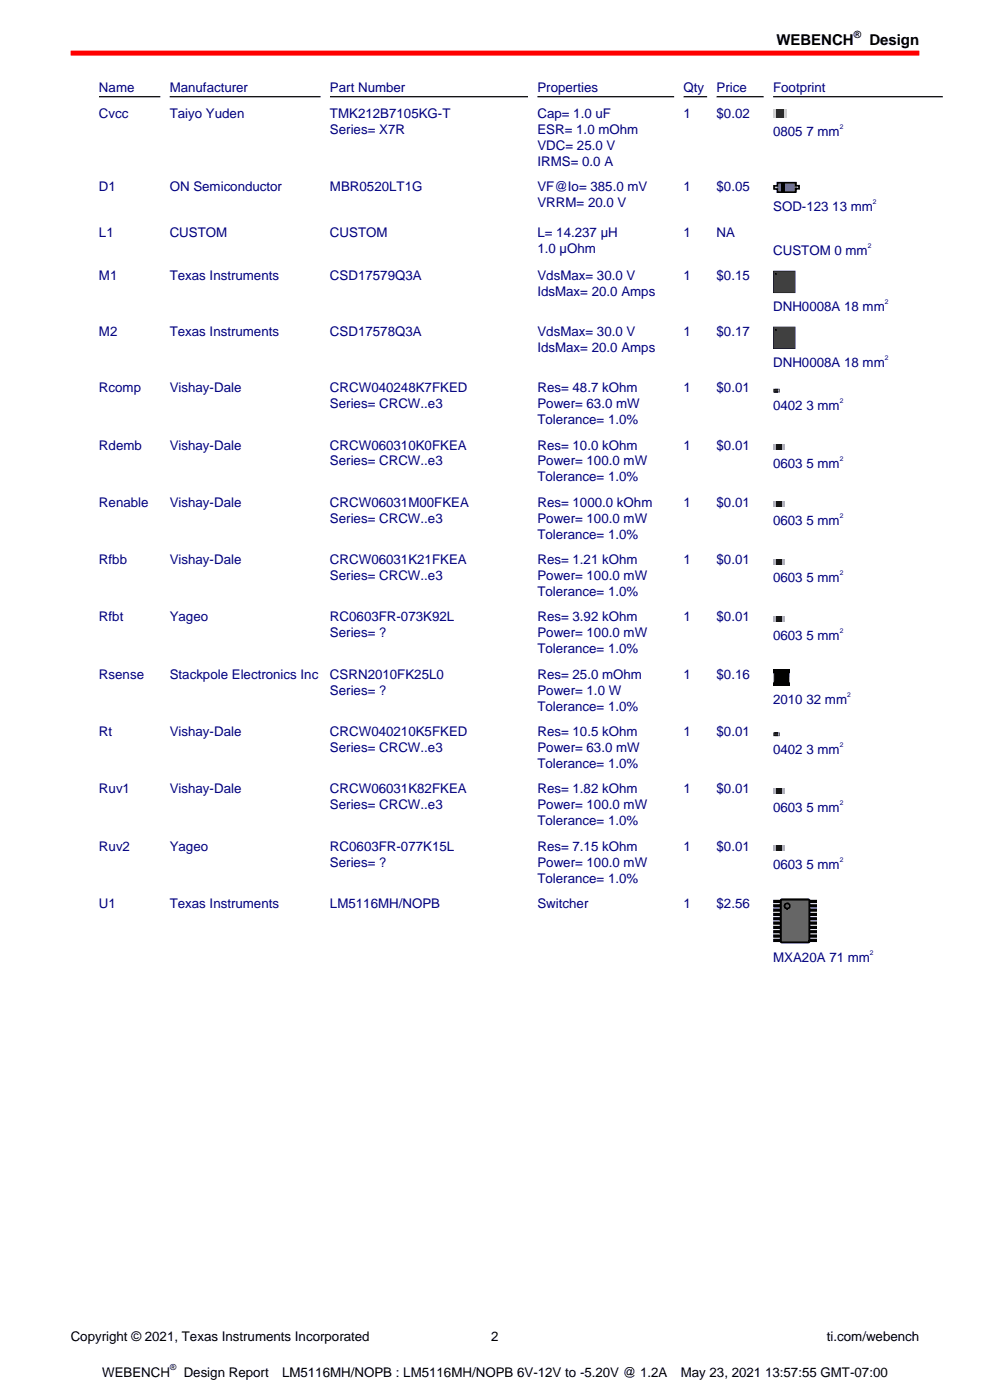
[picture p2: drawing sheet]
<svg xmlns="http://www.w3.org/2000/svg" width="210mm" height="297mm" viewBox="0 0 210 297" stroke-linecap="round" stroke-linejoin="round" font-family="sans-serif">
<defs><g id="words">
<g font-size="3.2">
<text x="164.7" y="9.6">WEBENCH</text>
<text x="184.4" y="9.6">Design</text>
</g>
<g font-size="2.8" fill="#000080">
<text x="21" y="19.4">Name</text>
<text x="36" y="19.4">Manufacturer</text>
<text x="70" y="19.4">Part Number</text>
<text x="114" y="19.4">Properties</text>
<text x="145" y="19.4">Qty</text>
<text x="152" y="19.4">Price</text>
<text x="164" y="19.4">Footprint</text>
<text x="21" y="25.1">Cvcc</text>
<text x="36" y="25.1">Taiyo Yuden</text>
<text x="70" y="25.1">TMK212B7105KG-T</text>
<text x="70" y="28.5">Series= X7R</text>
<text x="114" y="25.1">Cap= 1.0 uF</text>
<text x="114" y="28.5">ESR= 1.0 mOhm</text>
<text x="145" y="25.1">1</text>
<text x="152" y="25.1">$0.02</text>
<text x="164" y="28.9">0805 7 mm</text>
<text x="114" y="31.8">VDC= 25.0 V</text>
<text x="114" y="35.2">IRMS= 0.0 A</text>
<text x="21" y="40.6">D1</text>
<text x="36" y="40.6">ON Semiconductor</text>
<text x="70" y="40.6">MBR0520LT1G</text>
<text x="114" y="40.6">VF@Io= 385.0 mV</text>
<text x="145" y="40.6">1</text>
<text x="152" y="40.6">$0.05</text>
<text x="114" y="44">VRRM= 20.0 V</text>
<text x="164" y="44.8">SOD-123 13 mm</text>
<text x="21" y="50.2">L1</text>
<text x="36" y="50.2">CUSTOM</text>
<text x="70" y="50.2">CUSTOM</text>
<text x="114" y="50.2">L= 14.237 µH</text>
<text x="114" y="53.6">1.0 µOhm</text>
<text x="145" y="50.2">1</text>
<text x="152" y="50.2">NA</text>
<text x="21" y="59.5">M1</text>
<text x="36" y="59.5">Texas Instruments</text>
<text x="70" y="59.5">CSD17579Q3A</text>
<text x="114" y="59.5">VdsMax= 30.0 V</text>
<text x="145" y="59.5">1</text>
<text x="152" y="59.5">$0.15</text>
<text x="164" y="54.1">CUSTOM 0 mm</text>
<text x="114" y="62.9">IdsMax= 20.0 Amps</text>
<text x="164" y="65.9">DNH0008A 18 mm</text>
<text x="21" y="71.3">M2</text>
<text x="36" y="71.3">Texas Instruments</text>
<text x="70" y="71.3">CSD17578Q3A</text>
<text x="114" y="71.3">VdsMax= 30.0 V</text>
<text x="145" y="71.3">1</text>
<text x="152" y="71.3">$0.17</text>
<text x="114" y="74.7">IdsMax= 20.0 Amps</text>
<text x="164" y="77.8">DNH0008A 18 mm</text>
<text x="21" y="83.2">Rcomp</text>
<text x="36" y="83.2">Vishay-Dale</text>
<text x="70" y="83.2">CRCW040248K7FKED</text>
<text x="114" y="83.2">Res= 48.7 kOhm</text>
<text x="145" y="83.2">1</text>
<text x="152" y="83.2">$0.01</text>
<text x="70" y="86.6">Series= CRCW..e3</text>
<text x="114" y="86.6">Power= 63.0 mW</text>
<text x="114" y="90">Tolerance= 1.0%</text>
<text x="164" y="87">0402 3 mm</text>
<text x="21" y="95.4">Rdemb</text>
<text x="36" y="95.4">Vishay-Dale</text>
<text x="70" y="95.4">CRCW060310K0FKEA</text>
<text x="114" y="95.4">Res= 10.0 kOhm</text>
<text x="145" y="95.4">1</text>
<text x="152" y="95.4">$0.01</text>
<text x="70" y="98.7">Series= CRCW..e3</text>
<text x="114" y="98.7">Power= 100.0 mW</text>
<text x="164" y="99.2">0603 5 mm</text>
<text x="21" y="107.5">Renable</text>
<text x="36" y="107.5">Vishay-Dale</text>
<text x="70" y="107.5">CRCW06031M00FKEA</text>
<text x="114" y="102.1">Tolerance= 1.0%</text>
<text x="114" y="107.5">Res= 1000.0 kOhm</text>
<text x="145" y="107.5">1</text>
<text x="152" y="107.5">$0.01</text>
<text x="70" y="110.9">Series= CRCW..e3</text>
<text x="114" y="110.9">Power= 100.0 mW</text>
<text x="164" y="111.4">0603 5 mm</text>
<text x="21" y="119.7">Rfbb</text>
<text x="36" y="119.7">Vishay-Dale</text>
<text x="70" y="119.7">CRCW06031K21FKEA</text>
<text x="114" y="114.3">Tolerance= 1.0%</text>
<text x="114" y="119.7">Res= 1.21 kOhm</text>
<text x="145" y="119.7">1</text>
<text x="152" y="119.7">$0.01</text>
<text x="70" y="123.1">Series= CRCW..e3</text>
<text x="114" y="123.1">Power= 100.0 mW</text>
<text x="164" y="123.5">0603 5 mm</text>
<text x="21" y="131.8">Rfbt</text>
<text x="36" y="131.8">Yageo</text>
<text x="70" y="131.8">RC0603FR-073K92L</text>
<text x="114" y="126.5">Tolerance= 1.0%</text>
<text x="114" y="131.8">Res= 3.92 kOhm</text>
<text x="145" y="131.8">1</text>
<text x="152" y="131.8">$0.01</text>
<text x="70" y="135.2">Series= ?</text>
<text x="114" y="135.2">Power= 100.0 mW</text>
<text x="164" y="135.7">0603 5 mm</text>
<text x="21" y="144">Rsense</text>
<text x="36" y="144">Stackpole Electronics Inc</text>
<text x="70" y="144">CSRN2010FK25L0</text>
<text x="114" y="138.6">Tolerance= 1.0%</text>
<text x="114" y="144">Res= 25.0 mOhm</text>
<text x="145" y="144">1</text>
<text x="152" y="144">$0.16</text>
<text x="70" y="147.4">Series= ?</text>
<text x="114" y="147.4">Power= 1.0 W</text>
<text x="164" y="149.3">2010 32 mm</text>
<text x="114" y="150.8">Tolerance= 1.0%</text>
<text x="21" y="156.2">Rt</text>
<text x="36" y="156.2">Vishay-Dale</text>
<text x="70" y="156.2">CRCW040210K5FKED</text>
<text x="70" y="159.5">Series= CRCW..e3</text>
<text x="114" y="156.2">Res= 10.5 kOhm</text>
<text x="114" y="159.5">Power= 63.0 mW</text>
<text x="145" y="156.2">1</text>
<text x="152" y="156.2">$0.01</text>
<text x="164" y="160">0402 3 mm</text>
<text x="114" y="162.9">Tolerance= 1.0%</text>
<text x="21" y="168.3">Ruv1</text>
<text x="36" y="168.3">Vishay-Dale</text>
<text x="70" y="168.3">CRCW06031K82FKEA</text>
<text x="70" y="171.7">Series= CRCW..e3</text>
<text x="114" y="168.3">Res= 1.82 kOhm</text>
<text x="114" y="171.7">Power= 100.0 mW</text>
<text x="145" y="168.3">1</text>
<text x="152" y="168.3">$0.01</text>
<text x="164" y="172.2">0603 5 mm</text>
<text x="114" y="175.1">Tolerance= 1.0%</text>
<text x="21" y="180.5">Ruv2</text>
<text x="36" y="180.5">Yageo</text>
<text x="70" y="180.5">RC0603FR-077K15L</text>
<text x="70" y="183.9">Series= ?</text>
<text x="114" y="180.5">Res= 7.15 kOhm</text>
<text x="114" y="183.9">Power= 100.0 mW</text>
<text x="145" y="180.5">1</text>
<text x="152" y="180.5">$0.01</text>
<text x="164" y="184.3">0603 5 mm</text>
<text x="114" y="187.2">Tolerance= 1.0%</text>
<text x="21" y="192.6">U1</text>
<text x="36" y="192.6">Texas Instruments</text>
<text x="70" y="192.6">LM5116MH/NOPB</text>
<text x="114" y="192.6">Switcher</text>
<text x="145" y="192.6">1</text>
<text x="152" y="192.6">$2.56</text>
<text x="164" y="204">MXA20A 71 mm</text>
</g>
<g font-size="2.8">
<text x="15" y="284.4">Copyright © 2021, Texas Instruments Incorporated</text>
<text x="104.2" y="284.4">2</text>
<text x="175.4" y="284.4">ti.com/webench</text>
<text x="21.7" y="292">WEBENCH</text>
<text x="39" y="292">Design Report</text>
<text x="59.8" y="292">LM5116MH/NOPB : LM5116MH/NOPB 6V-12V to -5.20V @ 1.2A</text>
<text x="144.4" y="292">May 23, 2021 13:57:55 GMT-07:00</text>
</g>
<text font-size="2.1" x="181.1" y="8">®</text>
<text font-size="1.8" x="36.1" y="290.6">®</text>
<g font-size="1.4" fill="#000080">
<text x="178.1" y="27.4">2</text>
<text x="185.2" y="43.4">2</text>
<text x="184.1" y="52.6">2</text>
<text x="187.7" y="64.5">2</text>
<text x="187.7" y="76.3">2</text>
<text x="178.1" y="85.6">2</text>
<text x="178.1" y="97.7">2</text>
<text x="178.1" y="109.9">2</text>
<text x="178.1" y="122.1">2</text>
<text x="178.1" y="134.2">2</text>
<text x="179.7" y="147.9">2</text>
<text x="178.1" y="158.5">2</text>
<text x="178.1" y="170.7">2</text>
<text x="178.1" y="182.8">2</text>
<text x="184.5" y="202.5">2</text>
</g>
</g></defs>
<path d="M15 11.3h180" fill="none" stroke="#f00" stroke-width="1.1" stroke-linecap="butt"/>
<path d="M16 20.5h3" fill="none" stroke="#fff" stroke-width=".26"/>
<path d="M21 20.5h13M36 20.5h32M70 20.5h42M114 20.5h29M145 20.5h5M152 20.5h10M164 20.5h36" fill="none" stroke="#000" stroke-width=".26"/>
<path d="M164 23.3h2.8v1.8h-2.8z" fill="#cbcbcb"/>
<path d="M164.6 23.3h1.6v1.8h-1.6z" fill="#363636"/>
<path d="M164.3 39.4h5.2v.6h-5.2z" fill="#c9cdd3"/>
<path d="M164.7 38.7h4.3v2h-4.3z" fill="#737a7f"/>
<path d="M165.8 38.7h.7v2.1h-.7z" fill="#000"/>
<path d="M164.2 39.4h.7v-.6h3.9v.6h.7v.6h-.7v.8h-3.9v-.7h-.7z" fill="none" stroke="#000" stroke-width=".35"/>
<path d="M164 57.5h4.7v4.6h-4.7z" fill="#404040"/>
<g fill="#000">
<path d="M164.4 58.1a.15 .15 0 0 1 .3 0 .15 .15 0 0 1-.3 0zM164.4 58.1a.22 .22 0 0 0 .4 0 .22 .22 0 0 0-.4 0z"/>
<path d="M164.1 57.5h4.5v4.6h-4.5zM164 57.4v4.8h4.7v-4.8z"/>
<circle cx="164.6" cy="58.1" r=".17"/>
</g>
<path d="M164 69.4h4.7v4.6h-4.7z" fill="#404040"/>
<g fill="#000">
<path d="M164.4 70a.15 .15 0 0 1 .3 0 .15 .15 0 0 1-.3 0zM164.4 70a.22 .22 0 0 0 .4 0 .22 .22 0 0 0-.4 0z"/>
<path d="M164.1 69.4h4.5v4.5h-4.5zM164 69.3v4.7h4.7v-4.7z"/>
<circle cx="164.6" cy="70" r=".17"/>
</g>
<path d="M164 82.5h1.4v.7h-1.4z" fill="#cbcbcb"/>
<path d="M164.4 82.5h.7v.7h-.7z" fill="#363636"/>
<g fill="#000">
<path d="M164.4 82.6h.6v.5h-.6zM164.4 82.5v.7h.7v-.7z"/>
<path d="M164.1 82.6h1.2v.5h-1.2zM164 82.5v.7h1.4v-.7z"/>
</g>
<path d="M164 94.2h2.4v1.2h-2.4z" fill="#b3b3b3"/>
<path d="M164.6 94.2h1.2v1.2h-1.2z" fill="#1a1a1a"/>
<path d="M164 106.4h2.4v1.2h-2.4z" fill="#b3b3b3"/>
<path d="M164.6 106.4h1.2v1.2h-1.2z" fill="#1a1a1a"/>
<path d="M164 118.5h2.4v1.3h-2.4z" fill="#b3b3b3"/>
<path d="M164.6 118.5h1.2v1.3h-1.2z" fill="#1a1a1a"/>
<path d="M164 130.7h2.4v1.2h-2.4z" fill="#b3b3b3"/>
<path d="M164.6 130.7h1.2v1.2h-1.2z" fill="#1a1a1a"/>
<path d="M163.9 142h3.7v3.5h-3.7z" fill="#ccc"/>
<g fill="#000">
<path d="M164 142h3.5v3.5h-3.5z"/>
<path d="M164.1 142.1h3.3v3.3h-3.3zM164 142v3.5h3.5v-3.5z"/>
<path d="M163.9 142.1h3.7v3.3h-3.7zM163.9 142v3.5h3.7v-3.5z"/>
</g>
<path d="M163.9 142.8h.3v2h-.3z" fill="#b3b3b3"/>
<path d="M163.9 142.8h.3v2h-.3zM163.9 142.8v2h.3v-2z" fill="#000"/>
<path d="M167.4 142.8h.2v2h-.2z" fill="#b3b3b3"/>
<path d="M167.4 142.8h.2v2h-.2zM167.4 142.8v2h.2v-2z" fill="#000"/>
<path d="M164 155.4h1.4v.8h-1.4z" fill="#cbcbcb"/>
<path d="M164.4 155.4h.7v.8h-.7z" fill="#363636"/>
<g fill="#000">
<path d="M164.4 155.5h.6v.6h-.6zM164.4 155.4v.8h.7v-.8z"/>
<path d="M164.1 155.5h1.2v.6h-1.2zM164 155.4v.8h1.4v-.8z"/>
</g>
<path d="M164 167.2h2.4v1.2h-2.4z" fill="#b3b3b3"/>
<path d="M164.6 167.2h1.2v1.2h-1.2z" fill="#1a1a1a"/>
<path d="M164 179.3h2.4v1.3h-2.4z" fill="#b3b3b3"/>
<path d="M164.6 179.3h1.2v1.3h-1.2z" fill="#1a1a1a"/>
<path d="M164.2 191.1h8.9v.3h-8.9z" fill="#fff"/>
<path d="M164.2 191.1h8.9v.3h-8.9z" fill="none" stroke="#000" stroke-width=".35"/>
<path d="M164.2 192h8.9v.3h-8.9z" fill="#fff"/>
<path d="M164.2 192h8.9v.3h-8.9z" fill="none" stroke="#000" stroke-width=".35"/>
<path d="M164.2 192.9h8.9v.4h-8.9z" fill="#fff"/>
<path d="M164.2 192.9h8.9v.4h-8.9z" fill="none" stroke="#000" stroke-width=".35"/>
<path d="M164.2 193.8h8.9v.4h-8.9z" fill="#fff"/>
<path d="M164.2 193.8h8.9v.4h-8.9z" fill="none" stroke="#000" stroke-width=".35"/>
<path d="M164.2 194.7h8.9v.4h-8.9z" fill="#fff"/>
<path d="M164.2 194.7h8.9v.4h-8.9z" fill="none" stroke="#000" stroke-width=".35"/>
<path d="M164.2 195.7h8.9v.3h-8.9z" fill="#fff"/>
<path d="M164.2 195.7h8.9v.3h-8.9z" fill="none" stroke="#000" stroke-width=".35"/>
<path d="M164.2 196.6h8.9v.3h-8.9z" fill="#fff"/>
<path d="M164.2 196.6h8.9v.3h-8.9z" fill="none" stroke="#000" stroke-width=".35"/>
<path d="M164.2 197.5h8.9v.3h-8.9z" fill="#fff"/>
<path d="M164.2 197.5h8.9v.3h-8.9z" fill="none" stroke="#000" stroke-width=".35"/>
<path d="M164.2 198.4h8.9v.4h-8.9z" fill="#fff"/>
<path d="M164.2 198.4h8.9v.4h-8.9z" fill="none" stroke="#000" stroke-width=".35"/>
<path d="M164.2 199.3h8.9v.4h-8.9z" fill="#fff"/>
<path d="M164.2 199.3h8.9v.4h-8.9z" fill="none" stroke="#000" stroke-width=".35"/>
<path d="M165.7 190.8h5.7l.3 .1v8.8l-.1 .2-5.7 .1-.3-.2v-8.7z" fill="#fff"/>
<path d="M165.7 190.8h5.7l.3 .1v8.8l-.1 .2-5.7 .1-.3-.2v-8.7z" fill="none" stroke="#000" stroke-width=".35"/>
<path d="M165.7 190.9h5.7l.2 .1v8.6l-.1 .2-5.6 .1-.2-.1z" fill="#666"/>
<path d="M165.7 190.9h5.7l.2 .1v8.6l-.1 .2-5.6 .1-.2-.1z" fill="none" stroke="#000" stroke-width=".35"/>
<circle cx="167" cy="192.2" r=".56" fill="#666"/>
<circle cx="167" cy="192.2" r=".56" fill="none" stroke="#000" stroke-width=".35"/>
<use href="#words"/>
</svg>
